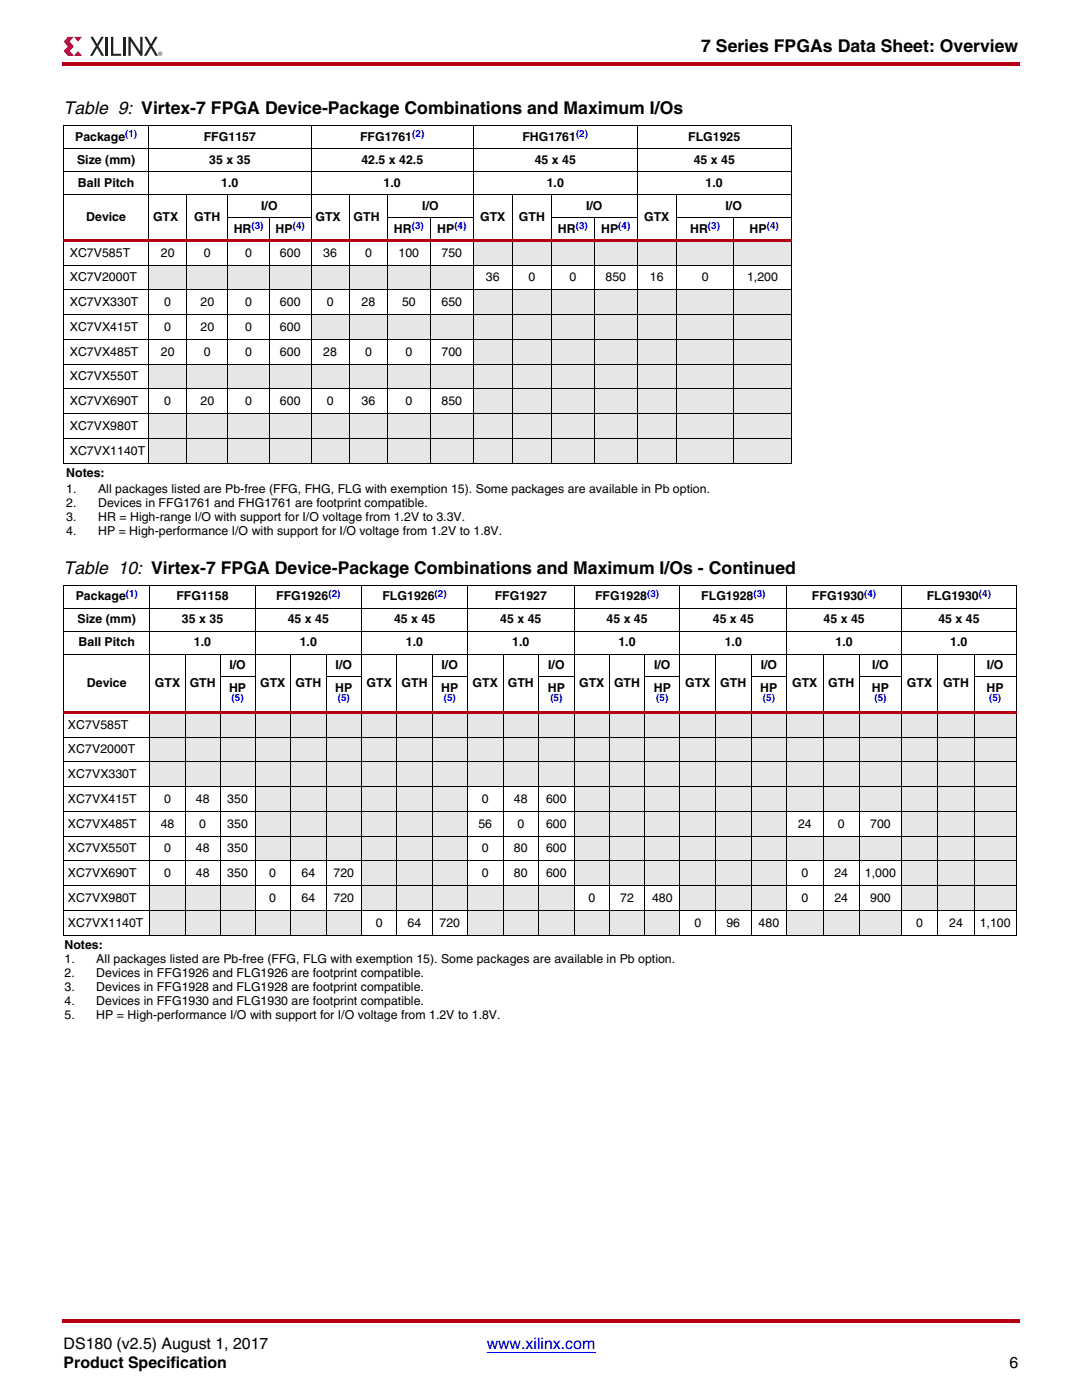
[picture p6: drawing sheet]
<svg xmlns="http://www.w3.org/2000/svg" width="216mm" height="279mm" viewBox="0 0 216 279" stroke-linecap="round" stroke-linejoin="round" font-family="sans-serif">
<defs><g id="words">
<g font-size="3.5">
<text x="139.9" y="10.5">7 Series FPGAs Data Sheet: Overview</text>
<text x="12.7" y="22.8">Table 9: Virtex-7 FPGA Device-Package Combinations and Maximum I/Os</text>
<text x="12.7" y="114.5">Table 10: Virtex-7 FPGA Device-Package Combinations and Maximum I/Os - Continued</text>
</g>
<g font-size="3.2">
<text x="12.7" y="269.2">DS180 (v2.5) August 1, 2017</text>
<text x="12.7" y="273">Product Specification</text>
<text x="201.4" y="273">6</text>
</g>
<text font-size="3.2" fill="#00f" x="97.1" y="269.2">www.xilinx.com</text>
<g font-size="2.5">
<text x="15" y="28.1">Package</text>
<text x="40.7" y="28.1">FFG1157</text>
<text x="71.8" y="28.1">FFG1761</text>
<text x="104.2" y="28.1">FHG1761</text>
<text x="137.3" y="28.1">FLG1925</text>
<text x="15.4" y="32.7">Size (mm)</text>
<text x="41.8" y="32.7">35 x 35</text>
<text x="72.1" y="32.7">42.5 x 42.5</text>
<text x="106.7" y="32.7">45 x 45</text>
<text x="138.4" y="32.7">45 x 45</text>
<text x="15.6" y="37.3">Ball Pitch</text>
<text x="44.2" y="37.3">1.0</text>
<text x="52.1" y="41.9">I/O</text>
<text x="76.5" y="37.3">1.0</text>
<text x="84.2" y="41.9">I/O</text>
<text x="109.1" y="37.3">1.0</text>
<text x="117" y="41.9">I/O</text>
<text x="140.8" y="37.3">1.0</text>
<text x="144.8" y="41.9">I/O</text>
<text x="17.2" y="44.2">Device</text>
<text x="30.5" y="44.2">GTX</text>
<text x="38.8" y="44.2">GTH</text>
<text x="46.6" y="46.4">HR</text>
<text x="55" y="46.4">HP</text>
<text x="62.9" y="44.2">GTX</text>
<text x="70.6" y="44.2">GTH</text>
<text x="78.6" y="46.4">HR</text>
<text x="87.2" y="46.4">HP</text>
<text x="95.8" y="44.2">GTX</text>
<text x="103.5" y="44.2">GTH</text>
<text x="111.3" y="46.4">HR</text>
<text x="120" y="46.4">HP</text>
<text x="128.5" y="44.2">GTX</text>
<text x="137.7" y="46.4">HR</text>
<text x="149.6" y="46.4">HP</text>
<text x="13.9" y="51.2">XC7V585T</text>
<text x="32.1" y="51.2">20</text>
<text x="40.7" y="51.2">0</text>
<text x="48.9" y="51.2">0</text>
<text x="55.9" y="51.2">600</text>
<text x="64.5" y="51.2">36</text>
<text x="72.8" y="51.2">0</text>
<text x="79.5" y="51.2">100</text>
<text x="88.1" y="51.2">750</text>
<text x="13.9" y="56.2">XC7V2000T</text>
<text x="97" y="56.2">36</text>
<text x="105.5" y="56.2">0</text>
<text x="113.6" y="56.2">0</text>
<text x="120.8" y="56.2">850</text>
<text x="129.7" y="56.2">16</text>
<text x="140" y="56.2">0</text>
<text x="149.1" y="56.2">1,200</text>
<text x="13.9" y="61.1">XC7VX330T</text>
<text x="32.8" y="61.1">0</text>
<text x="40" y="61.1">20</text>
<text x="48.9" y="61.1">0</text>
<text x="55.9" y="61.1">600</text>
<text x="65.2" y="61.1">0</text>
<text x="72.1" y="61.1">28</text>
<text x="80.2" y="61.1">50</text>
<text x="88.1" y="61.1">650</text>
<text x="13.9" y="66">XC7VX415T</text>
<text x="13.9" y="71">XC7VX485T</text>
<text x="32.1" y="71">20</text>
<text x="32.8" y="66">0</text>
<text x="40" y="66">20</text>
<text x="40.7" y="71">0</text>
<text x="48.9" y="71">0</text>
<text x="48.9" y="66">0</text>
<text x="55.9" y="71">600</text>
<text x="55.9" y="66">600</text>
<text x="64.5" y="71">28</text>
<text x="72.8" y="71">0</text>
<text x="80.9" y="71">0</text>
<text x="88.1" y="71">700</text>
<text x="13.9" y="75.9">XC7VX550T</text>
<text x="13.9" y="80.8">XC7VX690T</text>
<text x="32.8" y="80.8">0</text>
<text x="40" y="80.8">20</text>
<text x="48.9" y="80.8">0</text>
<text x="55.9" y="80.8">600</text>
<text x="65.2" y="80.8">0</text>
<text x="72.1" y="80.8">36</text>
<text x="80.9" y="80.8">0</text>
<text x="88.1" y="80.8">850</text>
<text x="13.9" y="85.8">XC7VX980T</text>
<text x="13.2" y="95.1">Notes:</text>
<text x="13.9" y="90.7">XC7VX1140T</text>
<text x="13.2" y="98.3">1.</text>
<text x="13.2" y="101.1">2.</text>
<text x="19.6" y="98.3">All packages listed are Pb-free (FFG, FHG, FLG with exemption 15). Some packages are available in Pb option.</text>
<text x="19.6" y="101.1">Devices in FFG1761 and FHG1761 are footprint compatible.</text>
<text x="13.2" y="103.9">3.</text>
<text x="13.2" y="106.8">4.</text>
<text x="19.6" y="106.8">HP = High-performance I/O with support for I/O voltage from 1.2V to 1.8V.</text>
<text x="19.6" y="103.9">HR = High-range I/O with support for I/O voltage from 1.2V to 3.3V.</text>
<text x="15.1" y="119.8">Package</text>
<text x="35.2" y="119.8">FFG1158</text>
<text x="55.1" y="119.8">FFG1926</text>
<text x="76.3" y="119.8">FLG1926</text>
<text x="98.7" y="119.8">FFG1927</text>
<text x="118.7" y="119.8">FFG1928</text>
<text x="139.9" y="119.8">FLG1928</text>
<text x="162" y="119.8">FFG1930</text>
<text x="184.9" y="119.8">FLG1930</text>
<text x="15.5" y="124.4">Size (mm)</text>
<text x="36.3" y="124.4">35 x 35</text>
<text x="57.4" y="124.4">45 x 45</text>
<text x="78.6" y="124.4">45 x 45</text>
<text x="99.8" y="124.4">45 x 45</text>
<text x="121" y="124.4">45 x 45</text>
<text x="142.2" y="124.4">45 x 45</text>
<text x="164.3" y="124.4">45 x 45</text>
<text x="187.2" y="124.4">45 x 45</text>
<text x="15.7" y="129">Ball Pitch</text>
<text x="38.7" y="129">1.0</text>
<text x="59.8" y="129">1.0</text>
<text x="81" y="129">1.0</text>
<text x="102.2" y="129">1.0</text>
<text x="123.4" y="129">1.0</text>
<text x="144.6" y="129">1.0</text>
<text x="166.7" y="129">1.0</text>
<text x="189.6" y="129">1.0</text>
<text x="17.3" y="137.1">Device</text>
<text x="30.9" y="137.1">GTX</text>
<text x="37.8" y="137.1">GTH</text>
<text x="45.8" y="133.6">I/O</text>
<text x="51.9" y="137.1">GTX</text>
<text x="58.9" y="137.1">GTH</text>
<text x="67" y="133.6">I/O</text>
<text x="73.2" y="137.1">GTX</text>
<text x="80.1" y="137.1">GTH</text>
<text x="88.1" y="133.6">I/O</text>
<text x="94.3" y="137.1">GTX</text>
<text x="101.3" y="137.1">GTH</text>
<text x="109.4" y="133.6">I/O</text>
<text x="115.5" y="137.1">GTX</text>
<text x="122.5" y="137.1">GTH</text>
<text x="130.5" y="133.6">I/O</text>
<text x="136.7" y="137.1">GTX</text>
<text x="143.7" y="137.1">GTH</text>
<text x="151.8" y="133.6">I/O</text>
<text x="158.1" y="137.1">GTX</text>
<text x="165.3" y="137.1">GTH</text>
<text x="174" y="133.6">I/O</text>
<text x="181" y="137.1">GTX</text>
<text x="188.2" y="137.1">GTH</text>
<text x="196.9" y="133.6">I/O</text>
<text x="45.7" y="138.2">HP</text>
<text x="66.9" y="138.2">HP</text>
<text x="88.1" y="138.2">HP</text>
<text x="109.3" y="138.2">HP</text>
<text x="130.5" y="138.2">HP</text>
<text x="151.7" y="138.2">HP</text>
<text x="174" y="138.2">HP</text>
<text x="196.9" y="138.2">HP</text>
<text x="13.6" y="145.4">XC7V585T</text>
<text x="13.6" y="150.3">XC7V2000T</text>
<text x="13.6" y="155.3">XC7VX330T</text>
<text x="13.6" y="160.2">XC7VX415T</text>
<text x="32.7" y="160.2">0</text>
<text x="39.1" y="160.2">48</text>
<text x="45.4" y="160.2">350</text>
<text x="96.1" y="160.2">0</text>
<text x="102.6" y="160.2">48</text>
<text x="109" y="160.2">600</text>
<text x="13.6" y="165.2">XC7VX485T</text>
<text x="32.1" y="165.2">48</text>
<text x="39.8" y="165.2">0</text>
<text x="45.4" y="165.2">350</text>
<text x="95.5" y="165.2">56</text>
<text x="103.2" y="165.2">0</text>
<text x="109" y="165.2">600</text>
<text x="159.2" y="165.2">24</text>
<text x="167.2" y="165.2">0</text>
<text x="173.6" y="165.2">700</text>
<text x="13.6" y="170.1">XC7VX550T</text>
<text x="32.7" y="170.1">0</text>
<text x="39.1" y="170.1">48</text>
<text x="45.4" y="170.1">350</text>
<text x="96.1" y="170.1">0</text>
<text x="102.6" y="170.1">80</text>
<text x="109" y="170.1">600</text>
<text x="13.6" y="175">XC7VX690T</text>
<text x="13.6" y="180">XC7VX980T</text>
<text x="32.7" y="175">0</text>
<text x="39.1" y="175">48</text>
<text x="45.4" y="175">350</text>
<text x="53.7" y="175">0</text>
<text x="53.7" y="180">0</text>
<text x="60.2" y="175">64</text>
<text x="60.2" y="180">64</text>
<text x="66.6" y="175">720</text>
<text x="66.6" y="180">720</text>
<text x="96.1" y="175">0</text>
<text x="102.6" y="175">80</text>
<text x="109" y="175">600</text>
<text x="117.4" y="180">0</text>
<text x="123.8" y="180">72</text>
<text x="130.1" y="180">480</text>
<text x="159.9" y="175">0</text>
<text x="159.9" y="180">0</text>
<text x="166.5" y="175">24</text>
<text x="166.5" y="180">24</text>
<text x="172.6" y="175">1,000</text>
<text x="173.6" y="180">900</text>
<text x="13.6" y="184.9">XC7VX1140T</text>
<text x="75" y="184.9">0</text>
<text x="81.3" y="184.9">64</text>
<text x="87.7" y="184.9">720</text>
<text x="138.6" y="184.9">0</text>
<text x="144.9" y="184.9">96</text>
<text x="151.4" y="184.9">480</text>
<text x="182.8" y="184.9">0</text>
<text x="189.4" y="184.9">24</text>
<text x="195.5" y="184.9">1,100</text>
<text x="12.9" y="189.3">Notes:</text>
<text x="12.9" y="192.2">1.</text>
<text x="12.9" y="195">2.</text>
<text x="12.9" y="197.8">3.</text>
<text x="19.2" y="192.2">All packages listed are Pb-free (FFG, FLG with exemption 15). Some packages are available in Pb option.</text>
<text x="19.2" y="195">Devices in FFG1926 and FLG1926 are footprint compatible.</text>
<text x="19.2" y="197.8">Devices in FFG1928 and FLG1928 are footprint compatible.</text>
<text x="12.9" y="200.6">4.</text>
<text x="12.9" y="203.4">5.</text>
<text x="19.2" y="200.6">Devices in FFG1930 and FLG1930 are footprint compatible.</text>
<text x="19.2" y="203.4">HP = High-performance I/O with support for I/O voltage from 1.2V to 1.8V.</text>
</g>
<g font-size="2" fill="#00f">
<text x="25" y="27.4">(1)</text>
<text x="82.3" y="27.4">(2)</text>
<text x="114.9" y="27.4">(2)</text>
<text x="50.2" y="45.7">(3)</text>
<text x="58.4" y="45.7">(4)</text>
<text x="82.2" y="45.7">(3)</text>
<text x="90.7" y="45.7">(4)</text>
<text x="114.9" y="45.7">(3)</text>
<text x="123.4" y="45.7">(4)</text>
<text x="141.3" y="45.7">(3)</text>
<text x="153" y="45.7">(4)</text>
<text x="25.1" y="119.1">(1)</text>
<text x="65.5" y="119.1">(2)</text>
<text x="86.7" y="119.1">(2)</text>
<text x="129.1" y="119.1">(3)</text>
<text x="150.3" y="119.1">(3)</text>
<text x="172.4" y="119.1">(4)</text>
<text x="195.3" y="119.1">(4)</text>
<text x="46.2" y="139.9">(5)</text>
<text x="67.4" y="139.9">(5)</text>
<text x="88.6" y="139.9">(5)</text>
<text x="109.8" y="139.9">(5)</text>
<text x="131" y="139.9">(5)</text>
<text x="152.2" y="139.9">(5)</text>
<text x="174.5" y="139.9">(5)</text>
<text x="197.4" y="139.9">(5)</text>
</g>
</g></defs>
<path d="M13.5 7.4h1.2l-.8 .9h-1.2z" fill="#ef3122"/>
<path d="M12.7 8.3h1.2l.8 .9h-1.2z" fill="#b30437"/>
<path d="M13.5 9.2h1.2l-.8 1h-1.2z" fill="#ef3122"/>
<path d="M12.7 10.2h1.2l.8 .9h-1.2z" fill="#b30437"/>
<path d="M14.7 7.4h1.7l-.8 .9z" fill="#ef3122"/>
<path d="M15.6 10.2l.8 .9h-1.7z" fill="#b30437"/>
<g fill="#231f20">
<path d="M18 7.4h.6l.8 1.4 .8-1.4h.5l-1.1 1.8 1.2 1.9h-.5l-.9-1.5-.9 1.5h-.5l1.1-1.9z"/>
<path d="M21.1 7.4h.4v3.7h-.4z"/>
<path d="M22.2 7.4h.4v3.3h1.6v.4h-2z"/>
<path d="M24.5 7.4h.5v3.7h-.5z"/>
<path d="M25.6 7.4h.4l2 2.9v-2.9h.4v3.7h-.4l-1.9-2.9v2.9h-.5z"/>
<path d="M28.8 7.4h.5l.8 1.4 .8-1.4h.6l-1.1 1.8 1.1 1.9h-.5l-.9-1.5-.9 1.5h-.5l1.2-1.9z"/>
<path d="M31.9 10.6v.1h.2zM31.8 10.5h.3l-.1 .3 .2 .2-.2-.2-.2 .2zM31.6 10.7a.35 .35 0 0 0 .7 0 .35 .35 0 0 0-.7 0zM31.6 10.7a.41 .41 0 0 1 .8 0 .41 .41 0 0 1-.8 0z"/>
</g>
<g fill="#b50014">
<path d="M12.4 12.4h.3v.7h-.3z"/>
<path d="M12.7 12.4h190.8v.7h-190.8z"/>
</g>
<path d="M12.7 267.1h190.5v9.8h-190.5z" fill="#fff"/>
<path d="M97 269.9h.2z" fill="#00f"/>
<path d="M97.1 269.9h21.7" fill="none" stroke="#00f" stroke-width=".2"/>
<g fill="#b50014">
<path d="M12.4 263.2h.3v.7h-.3z"/>
<path d="M12.7 263.2h190.8v.7h-190.8z"/>
</g>
<g fill="#e6e6e6">
<path d="M94.4 48h63.5v4.9h-63.5z"/>
<path d="M29.7 52.9h64.7v4.9h-64.7z"/>
<path d="M94.4 57.8h63.5v5h-63.5z"/>
<path d="M62.1 62.8h95.8v4.9h-95.8z"/>
<path d="M94.4 67.7h63.5v5h-63.5z"/>
<path d="M29.7 72.7h128.2v4.9h-128.2z"/>
<path d="M94.4 77.6h63.5v4.9h-63.5z"/>
<path d="M29.7 82.5h128.2v5h-128.2z"/>
<path d="M29.7 87.5h128.2v4.9h-128.2z"/>
<path d="M29.9 142.2h172.9v4.9h-172.9z"/>
<path d="M29.9 147.1h172.9v4.9h-172.9z"/>
<path d="M29.9 152h172.9v5h-172.9z"/>
<path d="M50.9 157h42.4v4.9h-42.4z"/>
<path d="M114.6 157h88.2v4.9h-88.2z"/>
<path d="M50.9 161.9h42.4v5h-42.4z"/>
<path d="M114.6 161.9h42.4v5h-42.4z"/>
<path d="M179.9 161.9h22.9v5h-22.9z"/>
<path d="M50.9 166.9h42.4v4.9h-42.4z"/>
<path d="M114.6 166.9h88.2v4.9h-88.2z"/>
<path d="M72.2 171.8h21.1v4.9h-21.1z"/>
<path d="M114.6 171.8h42.4v4.9h-42.4z"/>
<path d="M179.9 171.8h22.9v4.9h-22.9z"/>
<path d="M29.9 176.7h21v5h-21z"/>
<path d="M72.2 176.7h42.4v5h-42.4z"/>
<path d="M135.7 176.7h21.3v5h-21.3z"/>
<path d="M179.9 176.7h22.9v5h-22.9z"/>
<path d="M29.9 181.7h42.3v4.9h-42.3z"/>
<path d="M93.3 181.7h42.4v4.9h-42.4z"/>
<path d="M157 181.7h22.9v4.9h-22.9z"/>
</g>
<g fill="none" stroke="#000" stroke-width=".2">
<path d="M12.7 25h145.2M12.7 29.6h145.2M12.7 34.2h145.2M12.7 38.8h145.2M12.7 25.1v67.3M29.7 25v67.5M37.3 38.8v53.7M45.4 38.8v53.7M62.1 25v67.5M69.7 38.8v53.7M77.3 38.8v53.7M94.4 25v67.5"/>
<path d="M102.2 38.8v53.7M110 38.8v53.7M127.1 25v67.5M135 38.8v53.7M157.9 25.1v67.3M45.4 43.4h16.7M53.8 43.3v49.2M77.3 43.4h17.2M85.9 43.3v49.2M110 43.4h17.2M118.6 43.3v49.2M134.9 43.4h23"/>
<path d="M146.4 43.3v49.2"/>
</g>
<path d="M12.7 47.7h145.2v.5h-145.2z" fill="#b50014"/>
<g fill="none" stroke="#000" stroke-width=".2">
<path d="M12.7 52.9h145.2M12.7 57.8h145.2M12.7 62.8h145.2M12.7 67.7h145.2M12.7 72.7h145.2M12.7 77.6h145.2M12.7 82.5h145.2M12.7 87.5h145.2M12.7 92.4h145.2M12.7 116.8h190.1M12.7 116.8v69.8M29.9 116.7v70"/>
<path d="M50.9 116.7v70M72.2 116.7v70M93.3 116.7v70M114.6 116.7v70M135.7 116.7v70M157 116.7v70M179.9 116.7v70M202.8 116.8v69.8M12.7 121.3h190.1M12.7 125.9h190.1M12.7 130.5h190.1M36.9 130.5v56.2"/>
<path d="M43.9 135.1h7M43.9 130.5v56.2M58 130.5v56.2M65 135.1h7.2M65.1 130.5v56.2M79.2 130.5v56.2M86.2 135.1h7.1M86.3 130.5v56.2M100.4 130.5v56.2M107.4 135.1h7.2M107.5 130.5v56.2M121.6 130.5v56.2"/>
<path d="M128.6 135.1h7.1M128.7 130.5v56.2M142.8 130.5v56.2M149.8 135.1h7.2M149.9 130.5v56.2M164.2 130.5v56.2M171.4 135.1h8.5M171.5 130.5v56.2M187.1 130.5v56.2M194.4 135.1h8.4M194.4 130.5v56.2"/>
</g>
<path d="M12.7 141.9h190.1v.6h-190.1z" fill="#b50014"/>
<path d="M12.7 147.1h190.1M12.7 152h190.1M12.7 157h190.1M12.7 161.9h190.1M12.7 166.9h190.1M12.7 171.8h190.1M12.7 176.7h190.1M12.7 181.7h190.1M12.7 186.6h190.1" fill="none" stroke="#000" stroke-width=".2"/>
<use href="#words"/>
</svg>
